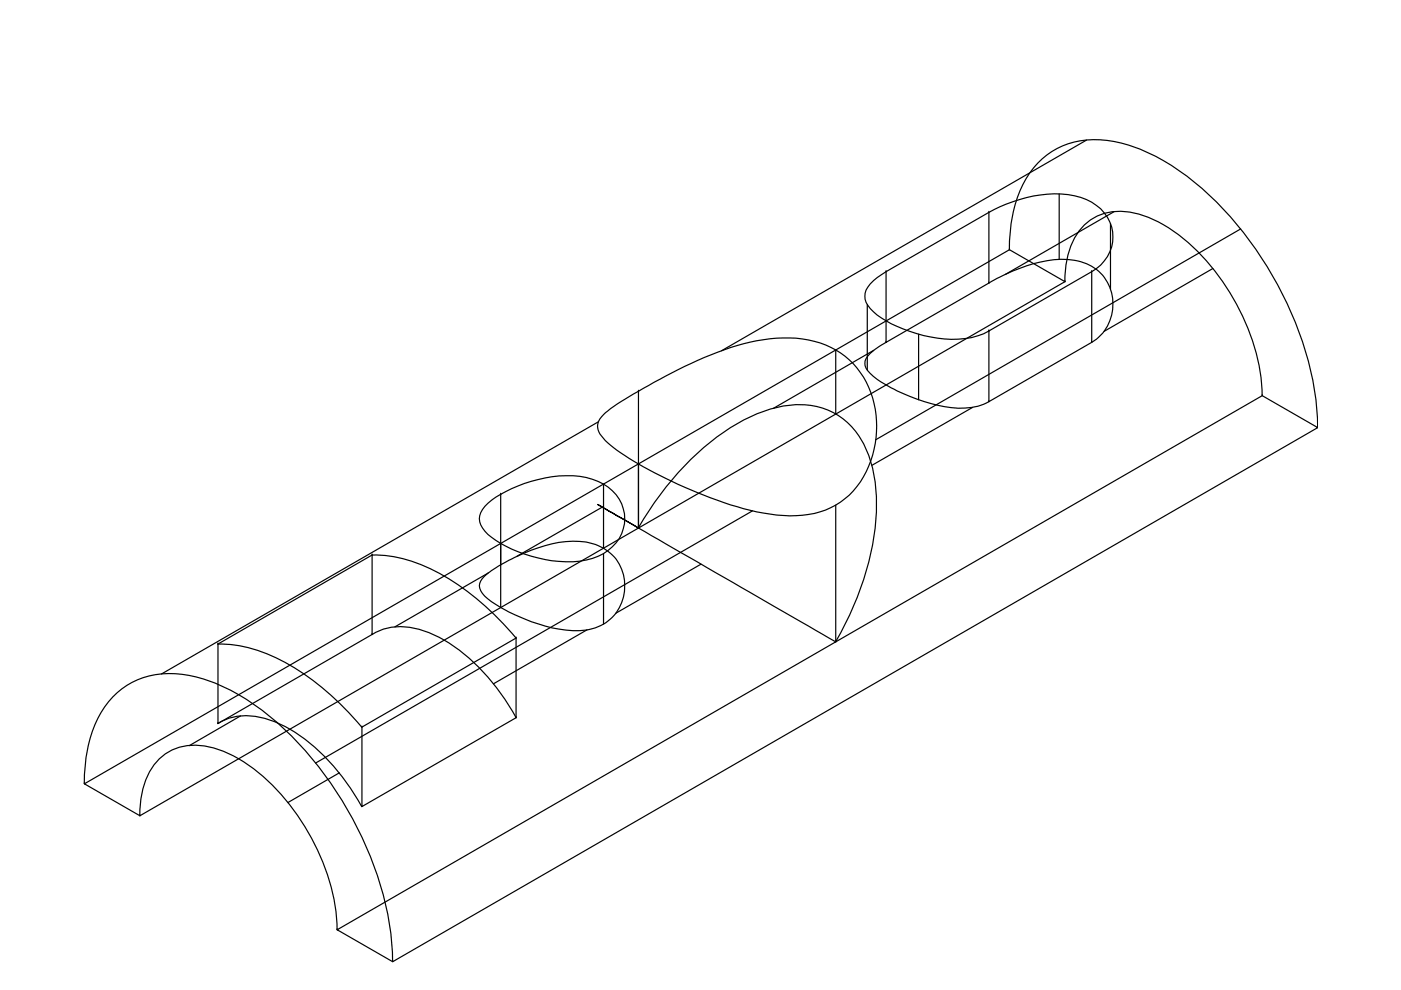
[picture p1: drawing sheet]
<svg xmlns="http://www.w3.org/2000/svg" width="297mm" height="210mm" viewBox="0 0 297 210" stroke-linecap="round" stroke-linejoin="round" font-family="sans-serif">
<!-- layer: 0 -->
<g fill="none" stroke="#000" stroke-width=".25">
<path d="M230.4 29.7l-77.4 44.7M187.9 57.6h.1M187.9 57.6v15M209.7 45h.1M209.7 45v15M214 52.9a27.5 27.5 0 0 1 4.8-16.9 16.8 16.8 0 0 1 16.7-6.1 38.8 38.8 0 0 1 17.8 8.7 75.7 75.7 0 0 1 25.4 44.1l.6 5.3 .1 2.7M214 52.9h.1M214 52.9l11.8 6.8M214 52.9l-196.1 113.3M224.6 41.1v13.9M225.8 59.7a17.5 17.5 0 0 1 3.4-11.3 10.8 10.8 0 0 1 10.6-3.4 28.1 28.1 0 0 1 14.7 8.9 47.8 47.8 0 0 1 13 28.1l.1 1.9M225.8 59.7h.1"/>
<path d="M225.8 59.7l-90.4 52.3M231.5 57.6h.1M231.5 57.6v15M235.4 47.4v13.9M236.2 44.9l-23.1 13.3M257.2 56.9l-23.1 13.4M263 48.5l-77.3 44.7M177.2 74.2v13.6M183.9 64.6v13.9M184.5 74.9l2.3-1.7 23.4-13.5a35.9 35.9 0 0 1 14.7-4.7 10.4 10.4 0 0 1 9.9 4.9 9.5 9.5 0 0 1-3.3 12.7l-21.8 12.6a13.6 13.6 0 0 1-9.5 1 36.2 36.2 0 0 1-15-6.4 4.1 4.1 0 0 1-1.8-2.8 2.86 2.86 0 0 1 1.1-2.1zM184.5 60.2a14 14 0 0 1 3.4-2.6l21.8-12.6a28.8 28.8 0 0 1 16.7-3.7 10.4 10.4 0 0 1 9.3 6.8 8.4 8.4 0 0 1-4.2 9.5l-21.8 12.6a17.9 17.9 0 0 1-12.4 1.2 26.9 26.9 0 0 1-12.1-5.3 3.9 3.9 0 0 1-1.6-4.6zM185.2 74.3l-21.3 12.3"/>
<path d="M187.9 72.6h.1M194.8 70.9v13.9M209.7 60h.1M209.7 70.2h.1M209.7 70.2v15M231.5 72.6h.1M126.9 89.4l-92.7 53.5M127.9 88a49.5 49.5 0 0 1 9.6-6.3 84.9 84.9 0 0 1 21.5-9.2 27.3 27.3 0 0 1 16 .6 17.8 17.8 0 0 1 10.8 16.1 20.2 20.2 0 0 1-6.7 16.5 17.9 17.9 0 0 1-13 3.6 57 57 0 0 1-18.2-4.8 74.7 74.7 0 0 1-19-10.6l-.6-.5a3.9 3.9 0 0 1-1.5-3.8l.4-.8zM135.4 83v29v-13.6M135.4 83h.1M206.2 86.4l-21.3 12.3M209.7 85.2h.1"/>
<path d="M267.6 83.9h.1M279.4 90.7h.1M78.9 117.7h.1M78.9 117.7v16.8M78.9 117.7l-32.7 18.9M78.9 117.7a30.7 30.7 0 0 1 17.7 6 61.6 61.6 0 0 1 12.8 11.6M102.8 107.3a24.7 24.7 0 0 1 11.3-5.6 18.9 18.9 0 0 1 13.9 .9 8.3 8.3 0 0 1 0 14.8 17.3 17.3 0 0 1-11 1.5 28.3 28.3 0 0 1-13.6-5.6 4 4 0 0 1-1.5-4.6zM106.2 104.8h.1M106.2 119.7h.1M106.2 104.8v24M127.7 107.5l-18.1 10.4M128 102.6v13.6"/>
<path d="M128 117.4v14.9M135.3 111.9a59.4 59.4 0 0 1 22-22.6 23.9 23.9 0 0 1 15-3.3 15.5 15.5 0 0 1 12.2 11.5 41 41 0 0 1-.6 22.9 68.7 68.7 0 0 1-6.7 15.7M135.4 112l-8.7-5 50.5 29.1M135.4 112h.1M135.4 112l-105.7 61M148.6 119.6l-18.1 10.4M159.5 108.3l-92.6 53.5M177.2 107.1v29M46.2 136.6a30.7 30.7 0 0 1 17.7 5.9 61.6 61.6 0 0 1 12.8 11.7M46.2 136.6h.1M46.2 136.6v16.8M78.9 134.5h.1"/>
<path d="M78.9 134.5l-32.7 18.9M78.9 134.5a12.6 12.6 0 0 1 11.3-.6 36.5 36.5 0 0 1 16.7 14.1l2.5 4.1M102.8 122.1a36.5 36.5 0 0 1 17.2-7.3 12 12 0 0 1 9.9 2.9 9.4 9.4 0 0 1 1.8 10.4 9.4 9.4 0 0 1-8.8 5.6 35 35 0 0 1-17.8-5.5 8 8 0 0 1-3.4-3.5 2.49 2.49 0 0 1 1.1-2.6zM103.5 121.5l-19.8 11.4M109.4 135.3h.1M109.4 135.3v16.9M109.4 135.3l-32.7 18.9M124.4 133.5l-19.8 11.5M177.2 136.1h.1M46.2 153.4a12.6 12.6 0 0 1 11.3-.7 36.5 36.5 0 0 1 16.6 14.2l2.6 4.1M46.2 153.4h.1M51 151.8l-10.9 6.3"/>
<path d="M76.7 154.2h.1M76.7 154.2v16.8M109.4 152.2h.1M109.4 152.2l-32.7 18.8M17.9 166.1a27.5 27.5 0 0 1 4.8-16.9 16.8 16.8 0 0 1 16.7-6.1 38.8 38.8 0 0 1 17.7 8.7 75.7 75.7 0 0 1 25.5 44.1l.6 5.3v2.7M17.9 166.2h.1M17.9 166.2l11.8 6.8M29.6 172.9a17.5 17.5 0 0 1 3.5-11.3 10.8 10.8 0 0 1 10.5-3.4 28.1 28.1 0 0 1 14.7 8.9 47.8 47.8 0 0 1 13.1 28l.1 2M29.7 173h.1M72 163.9l-11 6.3M76.7 171h.1M71.5 197.1l196.1-113.2 11.8 6.8-196.1 113.2z"/>
<path d="M71.5 197.1h.1M83.3 203.9h.1"/>
</g>
</svg>
